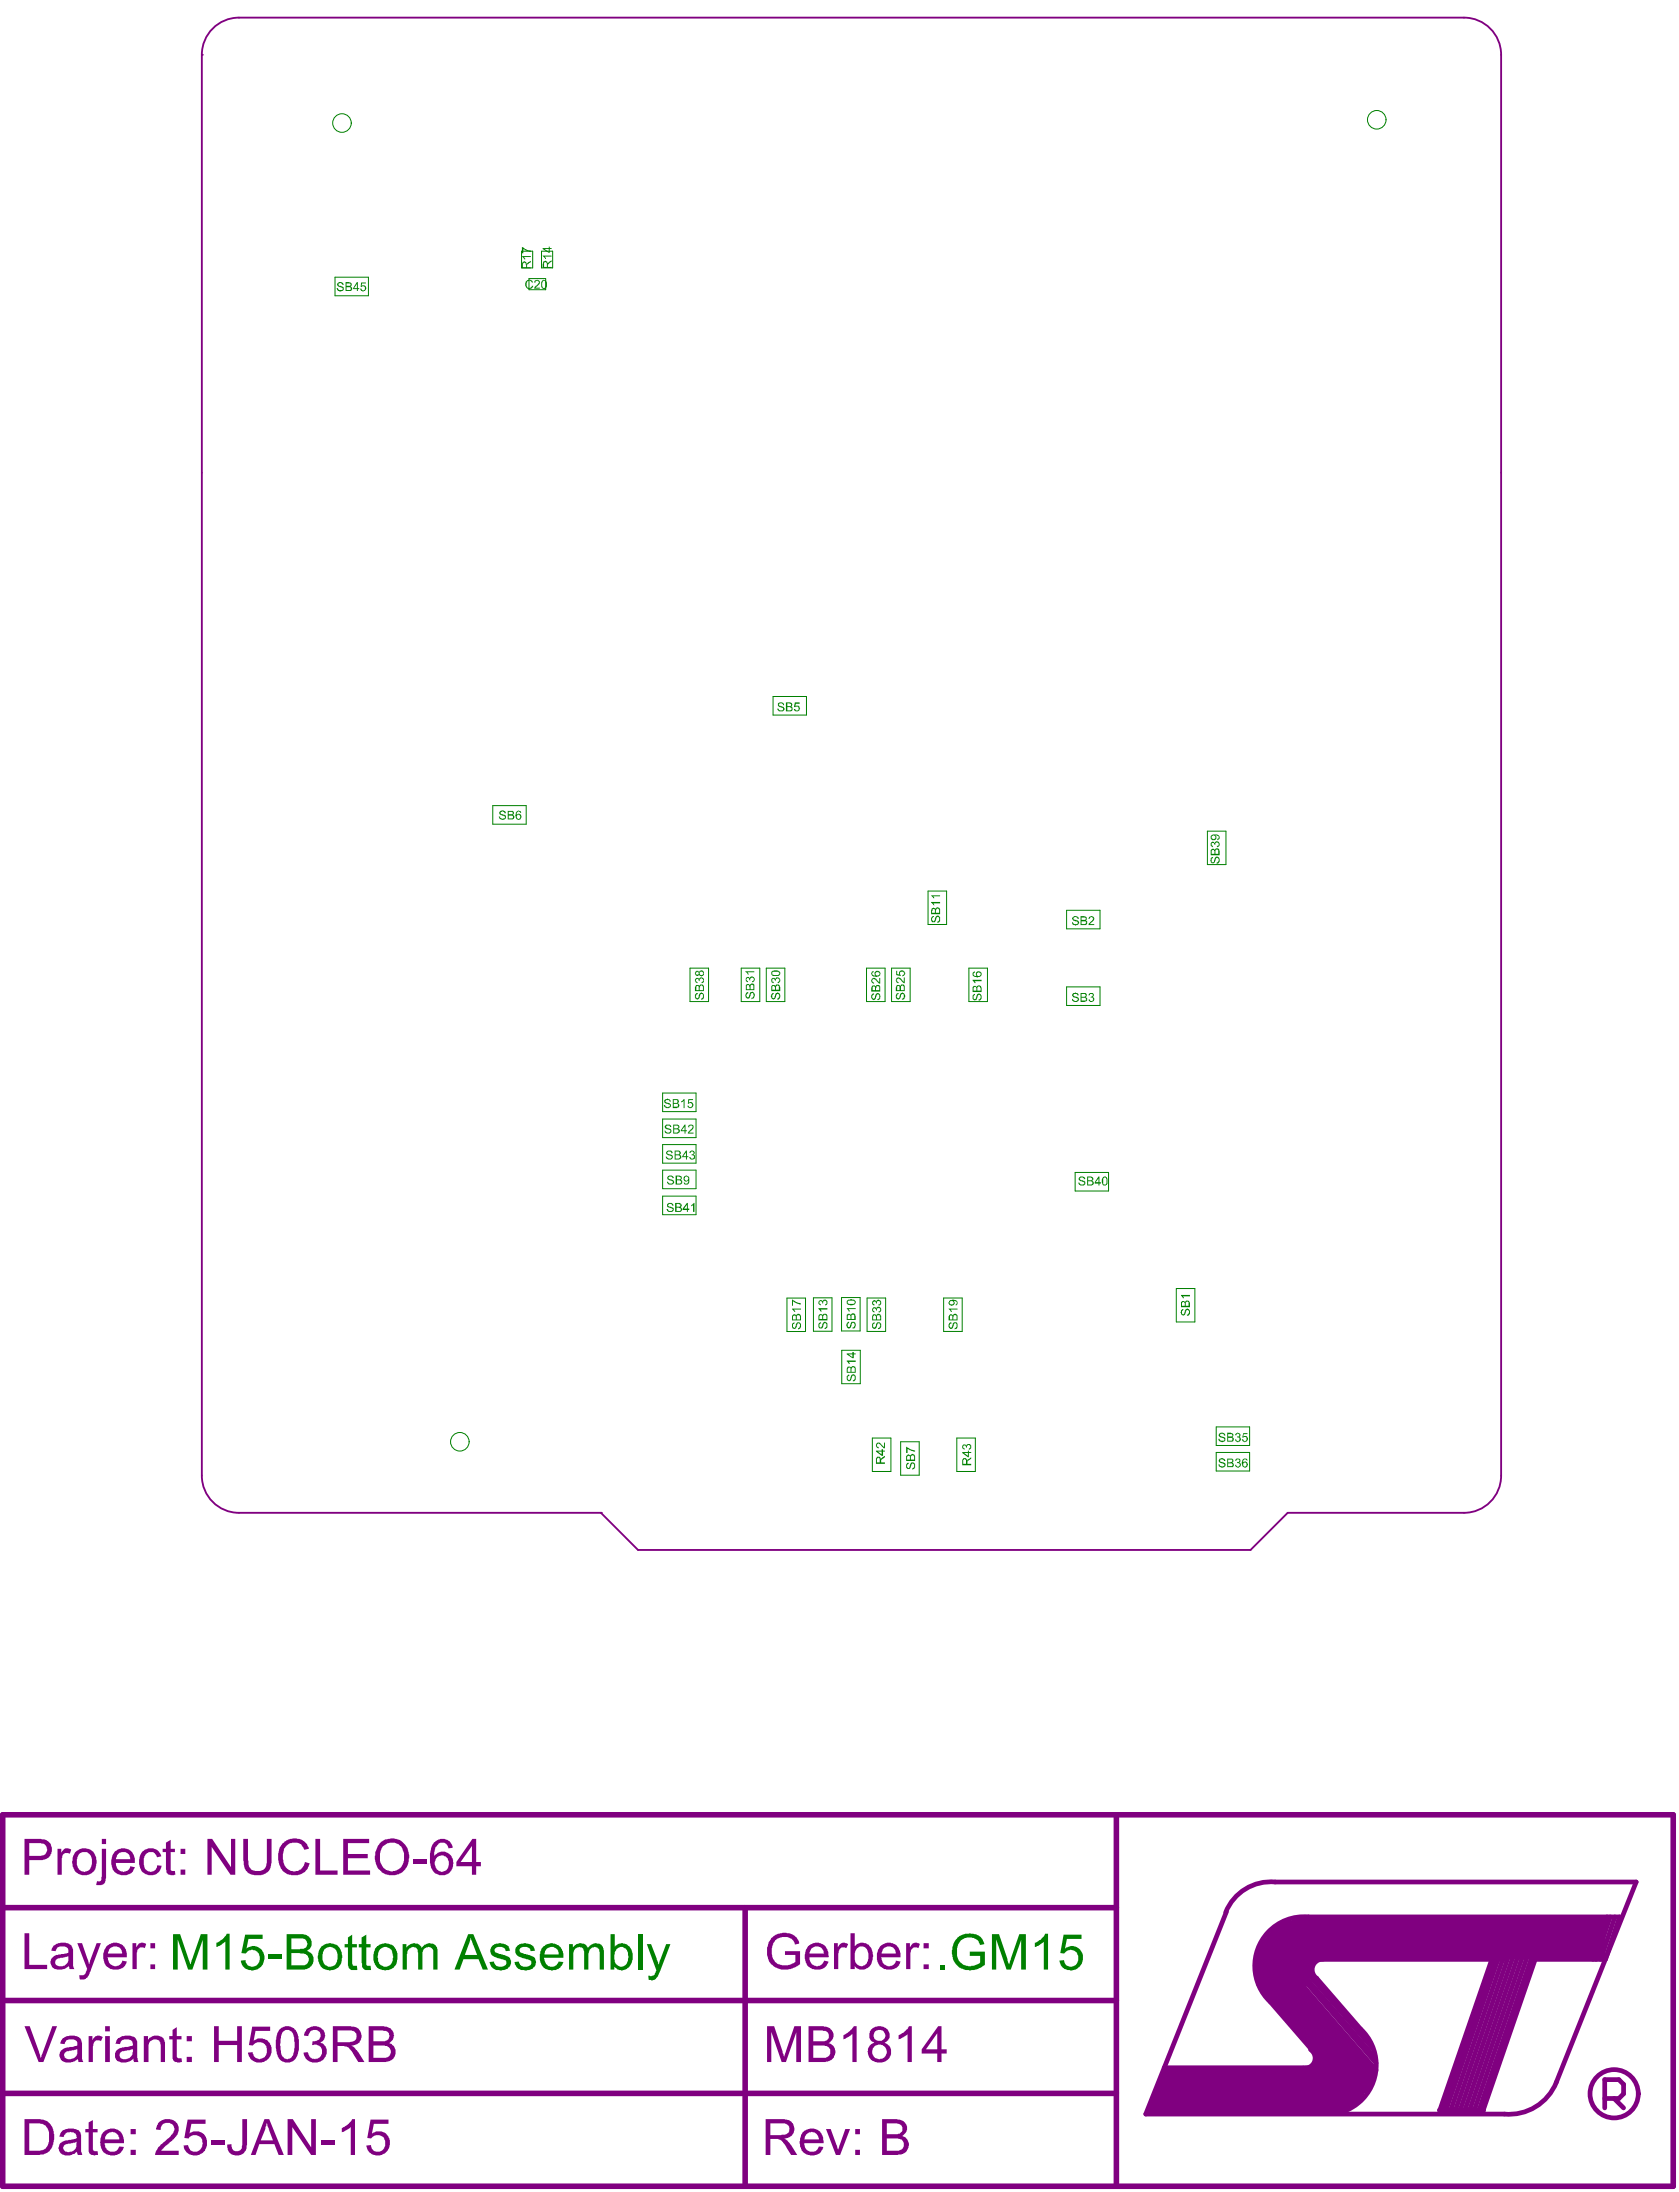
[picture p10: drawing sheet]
<svg xmlns="http://www.w3.org/2000/svg" width="301mm" height="393mm" viewBox="0 0 301 393" stroke-linecap="round" stroke-linejoin="round" font-family="sans-serif">
<g fill="#800080">
<path d="M208.7 370.7h26.1l1.5-2.5 7.3 8.5-2.5 2.3h-35.7z"/>
<path d="M228.9 344.9l4.8-1.2h54v7.6h-51.6l-2.3 5.9-4.1 4.1-4.6-6.2v-5.5z"/>
</g>
<path d="M.5 325.4h299.4v66.6h-299.4zM200.1 325.4v66.6M.5 358.7h199.6M.5 342h199.6M133.6 342v50M.5 375.3h199.6M258.1 378.3h7.7" fill="none" stroke="#800080" stroke-width="1"/>
<g fill="none" stroke="#800080" stroke-width=".85">
<path d="M228.5 337.4h64.7l-14.3 35.9M219.8 342.7l-14.4 36.3h64.2M225.6 355.8l18 20.9M226.4 355.8l17.7 20.4M226.4 355l17.7 20.4M226.8 351.3h43.2M226.9 354.6l17.6 20.4M227.3 354.2l17.6 20.3M227.7 358.9l10.2 11.8h-29.2M227.7 353.7l17.7 20.4M228.1 353.3l17.7 20.4M228.3 346.8l17.7 20.4"/>
<path d="M228.6 352.9l17.4 20.2M228.6 352l17.6 20.4M228.6 351.2l17.6 20.4M228.6 348.2l17.6 20.4M229 350.8l17.6 20.4M229 349.5l17.6 20.4M234.5 343.7h55.8l-2.6 7.6M236 354.7l7.8 9.1M267.7 350.4l-9.6 27.9M268.3 350.5l-9.5 27.7M268.8 350.5l-9.6 27.7M269.6 350.5l-9.5 27.7"/>
<path d="M270.4 350.5l-9.5 27.7M271.3 350.5l-9.6 27.7M272.1 350.5l-9.5 27.7M273 350.5l-9.6 27.7M273.8 350.5l-9.5 27.7M274.7 350.5l-9.6 27.7M275.4 351.3h12.3M275.4 350.4l-9.6 27.9M288 343.7l-2.5 7.6M288.6 343.7l-2.6 7.6M289.4 343.7l-2.5 7.6"/>
</g>
<g fill="#800080">
<path d="M10.3 331.5h.7v.6h.1a1.08 1.08 0 0 1 1.7-.5l-.3 .8a.8 .8 0 0 0-.9-.1 .8 .8 0 0 0-.4 .8l-.1 3h-.8z"/>
<path d="M25.6 331.9a1.99 1.99 0 0 1 3.3 .8l-.8 .3a1.16 1.16 0 0 0-1.1-.9 1.16 1.16 0 0 0-1.1 1 2.09 2.09 0 0 0 .5 2.3 1.18 1.18 0 0 0 1.8-1l.8 .1a2.04 2.04 0 0 1-2.4 1.7 2.48 2.48 0 0 1-1.6-3.2l.3-.7z"/>
<path d="M29.7 330.4l.9-.5v1.6h.7v.6h-.7v2.8a.49 .49 0 0 0 .7 .5l.1 .7h-.1a1.29 1.29 0 0 1-1.5-.4l-.1-3.6h-.5v-.6h.5z"/>
<path d="M37.2 329.7h.8l3.4 5.1v-5.1h.8v6.4h-.9l-3.4-5v5h-.7z"/>
<path d="M43.6 329.7h.8l.1 3.9a1.52 1.52 0 0 0 2 1.8 1.3 1.3 0 0 0 1.2-1.2l.1-4.5h.9v3.8a2.57 2.57 0 0 1-1 2.3 3.3 3.3 0 0 1-3.3-.1 2.22 2.22 0 0 1-.7-2z"/>
<path d="M51 330.1l.6-.2a3.1 3.1 0 0 1 3.2 .5l.5 1.1-.8 .1a1.63 1.63 0 0 0-2.3-1.2 1.79 1.79 0 0 0-1.4 1.8 2.76 2.76 0 0 0 1 3.1 1.97 1.97 0 0 0 2.9-1.5l.8 .4a2.85 2.85 0 0 1-2.9 2 2.48 2.48 0 0 1-2.6-2.1 3.8 3.8 0 0 1 .7-3.7z"/>
<path d="M56.5 329.7h.9v5.7h3.1v.7h-4z"/>
<path d="M61.5 329.7h4.7v.7h-3.8v2h3.5v.8h-3.5v2.2h3.9v.7h-4.8z"/>
<path d="M74 333.4h2.4v.8h-2.4z"/>
<path d="M148 381.7h.9l1.3 3.7 1.3-3.7h.8l-1.7 4.7h-.8z"/>
<path d="M137.5 363.3h1.2l1.8 5.5 1.9-5.5h1.2v6.4h-.9v-5.3l-1.8 5.3h-.8l-1.9-5.4v5.4h-.7z"/>
<path d="M151.2 364.8l1.1-.7 .7-.8h.5v6.4h-.7v-5l-1.6 .9z"/>
<path d="M161.1 364.9a3.6 3.6 0 0 0 1.8-1.6h.5v6.4h-.7v-5l-.8 .6-.8 .3z"/>
<path d="M15.9 380.5l.7-.4v1.6h.9v.6h-.9v2.8a.57 .57 0 0 0 .3 .6 .57 .57 0 0 0 .6 0l.1 .7h-.2a1.08 1.08 0 0 1-1.4-.6l-.1-3.5h-.6v-.6h.6z"/>
<path d="M28.7 380.3a2.24 2.24 0 0 1 3.2 .6 2.38 2.38 0 0 1-1 2.8l-2 1.9h3.1v.8h-4.2a3.5 3.5 0 0 1 1.5-2.3l.5-.4a4.2 4.2 0 0 0 1.5-1.8 1.25 1.25 0 0 0-1-1.3 1.25 1.25 0 0 0-1.4 .7l-.2 .6-.7-.1a1.99 1.99 0 0 1 .7-1.5z"/>
<path d="M33.6 380h3.2v.8h-2.5l-.3 1.7 .1-.1a2.05 2.05 0 0 1 2.8 .7 2.74 2.74 0 0 1-.3 2.7 2.15 2.15 0 0 1-3.6-.5l-.1-.6 .8-.1a1.27 1.27 0 0 0 1.3 1.2 1.27 1.27 0 0 0 1.2-1.3 1.37 1.37 0 0 0-.7-1.6 1.37 1.37 0 0 0-1.7 .5l-.8-.1z"/>
<path d="M37.8 383.7h2.4v.7h-2.4z"/>
<path d="M43.4 379.9h.9v4.4a2.17 2.17 0 0 1-1 2 1.91 1.91 0 0 1-2.3-.5l-.3-.8v-.5h.8a.95 .95 0 0 0 .7 1.2 .95 .95 0 0 0 1.1-.8z"/>
<path d="M51.5 379.9h1l3.3 5.1v-5.1h.8v6.5h-.8l-3.4-5v5h-.9z"/>
<path d="M57.6 383.7h2.5v.7h-2.5z"/>
<path d="M61.3 381.5a3.6 3.6 0 0 0 1.8-1.6h.5v6.5h-.7v-5l-1.3 .8-.3 .1z"/>
<path d="M66.4 380h3.2v.8h-2.6l-.2 1.7a2.03 2.03 0 0 1 2.5 .1 2.03 2.03 0 0 1 .4 2.5 2.1 2.1 0 0 1-2.2 1.4 2.1 2.1 0 0 1-1.8-1.8l.8-.1a1.22 1.22 0 0 0 .9 1.1 1.22 1.22 0 0 0 1.4-.5 1.48 1.48 0 0 0-.9-2.4l-.8 .1-.6 .5-.7-.1z"/>
<path d="M5.2 330.4v2.3h1.8a1.14 1.14 0 0 0 1.4-.8 1.14 1.14 0 0 0-.8-1.4zM4.4 329.7h2.6a2.4 2.4 0 0 1 2 .8 2.09 2.09 0 0 1-.6 2.7l-.8 .3h-2.4v2.6h-.8z"/>
<path d="M14.4 332.2a2.31 2.31 0 0 0-.5 2.6 1.28 1.28 0 0 0 1.4 .7 1.28 1.28 0 0 0 1.1-1.2 1.75 1.75 0 0 0-.9-2.2h-.7zM13.8 331.8a2.23 2.23 0 0 1 2.4-.2 2.23 2.23 0 0 1 1.1 2.1v.2a2.17 2.17 0 0 1-1.4 2.2 2.17 2.17 0 0 1-2.5-.8 2.81 2.81 0 0 1 .1-3.2z"/>
<path d="M18.3 329.7h.7v.9h-.7zM18.3 331.5h.7v5a1.58 1.58 0 0 1-.6 1.4l-1.1 .1-.1-.1 .2-.7a.51 .51 0 0 0 .7 0 .51 .51 0 0 0 .1-.7z"/>
<path d="M21.3 332.2l-.3 .4-.2 .7h2.6l-.1-.1a1.23 1.23 0 0 0-1.7-1.1zM20.6 331.9a2.15 2.15 0 0 1 2.4-.3 2.15 2.15 0 0 1 1.2 2.1v.3h-3.5l.1 .1a1.29 1.29 0 0 0 1 1.4 1.29 1.29 0 0 0 1.5-.9l.9 .2a2.08 2.08 0 0 1-2.9 1.2 2.1 2.1 0 0 1-1.4-2.3 2.7 2.7 0 0 1 .7-1.8z"/>
<path d="M32.4 331.5h.8v.9h-.8zM32.4 335.2h.8v.9h-.8z"/>
<path d="M68.7 331a3.5 3.5 0 0 0 0 3.8 2.23 2.23 0 0 0 2.6 .4 2.23 2.23 0 0 0 1.1-2.5 2.15 2.15 0 0 0-2.4-2.3h-.5zM68.4 330.2a3.1 3.1 0 0 1 4.7 1.4 3.5 3.5 0 0 1-1.6 4.4h-.2a3.1 3.1 0 0 1-4.1-2.7 4.6 4.6 0 0 1 .8-2.8z"/>
<path d="M77.8 330.3a1.89 1.89 0 0 1 2-.6 1.89 1.89 0 0 1 1.3 1.6l-.7 .1a1.09 1.09 0 0 0-1-1.1 1.09 1.09 0 0 0-1.2 .7l-.1 .1-.2 .5-.1 1.2a1.81 1.81 0 0 1 1.8-.8 1.81 1.81 0 0 1 1.5 1.3 2.14 2.14 0 0 1-2.3 2.9 2.55 2.55 0 0 1-1.7-2.2 5.4 5.4 0 0 1 .7-3.7zM78.4 332.9a1.6 1.6 0 0 0 .4 2.6 .72 .72 0 0 0 .9-.1 1.55 1.55 0 0 0 .7-1.4 1.55 1.55 0 0 0-1-1.4h-.4z"/>
<path d="M84.6 331l-2 2.8h2zM84.7 329.7h.6v4.1h.9v.8h-.9v1.5h-.7v-1.5h-2.8v-.8z"/>
<path d="M138.1 380.7v2.1l2-.1a1.02 1.02 0 0 0 1-.2h.1a1.05 1.05 0 0 0 .2-1.3 1.05 1.05 0 0 0-1.1-.5zM137.2 379.9h3.1a1.85 1.85 0 0 1 2.1 1.8 1.72 1.72 0 0 1-1.7 1.7h-.2a2.36 2.36 0 0 1 1.3 1.2l1.1 1.8h-1.1l-.9-1.4a2.3 2.3 0 0 0-1.6-1.5h-1.2v2.9h-.9z"/>
<path d="M144.5 382.6l-.3 1h2.6a1.31 1.31 0 0 0-.8-1.3 1.31 1.31 0 0 0-1.5 .3zM143.9 382.2a2.2 2.2 0 0 1 3.4 .4l.2 .6 .1 1h-3.4v.2a1.34 1.34 0 0 0 1.1 1.4 1.34 1.34 0 0 0 1.5-1l.7 .1a1.98 1.98 0 0 1-2.8 1.4 2.25 2.25 0 0 1-1.3-2.7l.2-.8z"/>
<path d="M153.3 381.7h.8v.9h-.8zM153.3 385.4h.8v1h-.8z"/>
<path d="M158.9 380.7v1.9h1.6a1.01 1.01 0 0 0 1-.3 1.01 1.01 0 0 0 .1-1.2l-.3-.2-.5-.2zM158.9 383.4v2.2h2a1.1 1.1 0 0 0 1.1-1.1 1.1 1.1 0 0 0-1.2-1.1zM158.1 379.9h2.4a1.84 1.84 0 0 1 2.1 1.7l-.3 .8-.7 .6a1.65 1.65 0 0 1 1.3 1.4 1.65 1.65 0 0 1-.8 1.6l-.5 .3-.7 .1h-2.8z"/>
<path d="M145.8 364v2h1.5a.99 .99 0 0 0 1.1-.5 .99 .99 0 0 0-.1-1.1l-.3-.3-.6-.1zM145.8 366.7v2.2h1.7a1.11 1.11 0 0 0 1.3-.8 1.11 1.11 0 0 0-.7-1.3zM144.9 363.3h2.5a1.88 1.88 0 0 1 2 1.5v.4l-.3 .6-.6 .5a1.67 1.67 0 0 1 1.2 1.8 1.67 1.67 0 0 1-1.7 1.5l-3.1 .1z"/>
<path d="M156.6 365a1.01 1.01 0 0 0 2 0 1.01 1.01 0 0 0-2 0zM156.4 367.9a1.31 1.31 0 0 0 2.6 0 1.31 1.31 0 0 0-2.6 0zM156.4 363.6h.1a1.96 1.96 0 0 1 2.7 .4 1.44 1.44 0 0 1-.7 2.2 1.8 1.8 0 0 1 .6 3.1 2.16 2.16 0 0 1-2.3 .4 2.16 2.16 0 0 1-1.3-2 1.86 1.86 0 0 1 1.2-1.5 1.45 1.45 0 0 1-.4-2.4z"/>
<path d="M168 364.5l-2 2.9h2zM168.1 363.3h.6v4.1h1v.8h-1v1.5h-.7v-1.5h-2.8v-.8z"/>
<path d="M5.2 380.7v4.9h1.6a1.76 1.76 0 0 0 1.9-1.4v-.1a4.4 4.4 0 0 0-.3-2.6 1.7 1.7 0 0 0-1.6-.8zM4.4 379.9h2.4a2.62 2.62 0 0 1 2.8 2.7 4.6 4.6 0 0 1-.6 2.8 2.51 2.51 0 0 1-2.1 1h-2.5z"/>
<path d="M11.7 384.5a.76 .76 0 0 0-.2 1 .76 .76 0 0 0 1 .3 .85 .85 0 0 0 .9-.5 1.75 1.75 0 0 0 .3-1.3l-.3 .2zM11.2 382l.3-.1a2.91 2.91 0 0 1 2.7 .1l.3 .7v1.9a2.84 2.84 0 0 0 .3 1.8h-.9l-.1-.6a2.29 2.29 0 0 1-3 .2 1.43 1.43 0 0 1-.1-1.6 1.43 1.43 0 0 1 1.5-.7l1.2-.2a.42 .42 0 0 0 .3-.3 .42 .42 0 0 0 0-.4l-.2-.2a1.31 1.31 0 0 0-1.8 0l-.3 .5h-.8l.2-.6z"/>
<path d="M19.3 382.5l-.3 .3-.2 .8h2.6a1.27 1.27 0 0 0-.7-1.2 1.27 1.27 0 0 0-1.4 .1zM18.8 382a2.29 2.29 0 0 1 2.9 .3 3.7 3.7 0 0 1 .5 1.9h-3.4a1.37 1.37 0 0 0 .7 1.5 1.37 1.37 0 0 0 1.6-.4l.3-.5 .8 .2a2.22 2.22 0 0 1-3.3 1.1l-.1-.1a2.76 2.76 0 0 1 0-4z"/>
<path d="M23.4 381.7h.9v.9h-.9zM23.4 385.4h.9v1h-.9z"/>
<path d="M47.8 380.6l-.3 1.3-.8 1.8h2.2zM47.4 379.9h.8l2.7 6.5h-1l-.7-2h-2.7l-.7 2h-.8z"/>
</g>
<path d="M287.6 376.2h2.5l.9-.8v-1.7l-.9-.9h-2.5v5.1M289.3 376.2l1.7 1.7" fill="none" stroke="#800080" stroke-width=".85"/>
<g fill="#800080">
<path d="M4.4 346.6h.8v5.7h3.2v.7h-4z"/>
<path d="M13.9 348.4h.8l1.3 3.8 1.3-3.8h.8l-1.9 5a2.28 2.28 0 0 1-1.1 1.5h-.7l-.2-.8a.91 .91 0 0 0 1.2-.5l.2-.6z"/>
<path d="M23.7 348.4h.7v.7a1.11 1.11 0 0 1 1.8-.6l-.3 .8a.9 .9 0 0 0-.9-.1 .9 .9 0 0 0-.5 .9v2.9h-.8z"/>
<path d="M138.2 347.4a3.5 3.5 0 0 1 4.3-.3l.3 .3 .4 .8v.3l-.7 .1a1.61 1.61 0 0 0-1.8-1.3 2.05 2.05 0 0 0-2.3 1.8 2.51 2.51 0 0 0 1 3h.1a3.1 3.1 0 0 0 3-.3v-1.3h-1.8v-.7h2.7v2.4l-.3 .2a4 4 0 0 1-4.5 0 3.5 3.5 0 0 1-1.1-3.3l.2-.8z"/>
<path d="M149.5 348.4h.7v.7a1.17 1.17 0 0 1 1.8-.6l-.3 .8a.81 .81 0 0 0-1-.1 .81 .81 0 0 0-.4 .9l-.1 2.9h-.7z"/>
<path d="M162.4 348.4h.7v.7a1.11 1.11 0 0 1 1.8-.6l-.3 .8a.9 .9 0 0 0-1-.1 .9 .9 0 0 0-.4 .9v2.9h-.8z"/>
<path d="M4.4 363.3h.9l2.1 5.7 2-5.7h.8l-2.4 6.4h-.9z"/>
<path d="M15.9 365h.7v.7a1.25 1.25 0 0 1 1.8-.5l-.3 .8a.83 .83 0 0 0-1-.1 .83 .83 0 0 0-.4 .8l-.1 3h-.7z"/>
<path d="M25.8 365h.7v.7a1.78 1.78 0 0 1 2.8-.1l.3 .5v3.6h-.8v-2.9a1.07 1.07 0 0 0-.9-1.2 1.07 1.07 0 0 0-1.2 .9l-.1 3.2h-.8z"/>
<path d="M30.9 363.9l.8-.5v1.6h.8v.6h-.8v3a.55 .55 0 0 0 .8 .4l.1 .7a1.31 1.31 0 0 1-1.6-.4l-.1-3.7h-.6v-.6h.6z"/>
<path d="M38.4 363.3h.8v2.6h3.3v-2.6h.8v6.4h-.8v-3.1h-3.3v3.1h-.8z"/>
<path d="M45.2 363.4h3.2v.7h-2.6l-.3 1.8a2.03 2.03 0 0 1 2.3-.1 2.03 2.03 0 0 1 .9 2.1 2.16 2.16 0 0 1-1.9 1.9 2.16 2.16 0 0 1-2.3-1.4l-.1-.4 .9-.1a1.29 1.29 0 0 0 1.5 1.2 1.29 1.29 0 0 0 1-1.6 1.34 1.34 0 0 0-.8-1.3 1.34 1.34 0 0 0-1.5 .4l-.2 .1-.7-.1z"/>
<path d="M55.2 363.6h.1a1.87 1.87 0 0 1 3 1.4l-.3 .7-.6 .5a1.73 1.73 0 0 1 .5 3.1 2.05 2.05 0 0 1-2.1 .4 2.05 2.05 0 0 1-1.4-1.7l.8-.1a1.29 1.29 0 0 0 1.4 1.2 1.29 1.29 0 0 0 1.2-1.4 1.29 1.29 0 0 0-1.5-1.1h-.4l.1-.6a1.19 1.19 0 0 0 1.5-1.1 1.11 1.11 0 0 0-1.1-1 1.11 1.11 0 0 0-1.1 1v.1h-.8l.2-.7z"/>
<path d="M10.2 351.2a.76 .76 0 0 0-.2 1 .76 .76 0 0 0 .9 .3 1.3 1.3 0 0 0 1.3-1.8zM9.6 348.8a2.61 2.61 0 0 1 3.2 .1l.3 .6v1.8a2.44 2.44 0 0 0 .3 1.7h-.9l-.2-.6a2.25 2.25 0 0 1-2.9 .3 1.42 1.42 0 0 1-.2-1.5 1.42 1.42 0 0 1 1.4-.8l1.3-.2a.6 .6 0 0 0 .2-1 1.59 1.59 0 0 0-1.9 .1l-.2 .5-.8-.1 .1-.4z"/>
<path d="M19.8 349.2l-.3 .4-.2 .6h2.7a1.35 1.35 0 0 0-.8-1.2 1.35 1.35 0 0 0-1.4 .2zM19.1 348.9a2.25 2.25 0 0 1 3.2 .2l.4 1.1v.7h-3.4v.2a1.29 1.29 0 0 0 1.1 1.4 1.29 1.29 0 0 0 1.5-1l.8 .2a2.02 2.02 0 0 1-2.7 1.3 2.13 2.13 0 0 1-1.5-2.4l.2-1z"/>
<path d="M27 348.4h.8v.9h-.8zM27 352.2h.8v.8h-.8z"/>
<path d="M145.4 349.3l-.3 .9h2.6a1.39 1.39 0 0 0-2.3-.9zM144.8 348.9a2.25 2.25 0 0 1 3.2 .2l.5 .9v.9h-3.4a1.34 1.34 0 0 0 1 1.6 1.34 1.34 0 0 0 1.6-1l.8 .2a1.96 1.96 0 0 1-2.4 1.4 2.03 2.03 0 0 1-1.9-2.1 3.2 3.2 0 0 1 .6-2.1z"/>
<path d="M153.9 349.1a2.27 2.27 0 0 0-.7 2.2 1.19 1.19 0 0 0 1.5 1.1 1.68 1.68 0 0 0 .9-1.7 1.37 1.37 0 0 0-1.3-1.7zM152.4 346.6h.8v2.3a1.87 1.87 0 0 1 2.1-.4 1.87 1.87 0 0 1 1.1 1.8 2.28 2.28 0 0 1-1.3 2.7 1.42 1.42 0 0 1-1.9-.6v.6h-.8z"/>
<path d="M158.4 349.2l-.2 .4-.2 .6h2.6a1.29 1.29 0 0 0-1.7-1.1zM157.8 348.9a2.24 2.24 0 0 1 3.1 .1l.4 .8 .1 1.1h-3.5l.1 .2a1.29 1.29 0 0 0 1.1 1.4 1.29 1.29 0 0 0 1.4-1l.9 .2a2.02 2.02 0 0 1-2.7 1.3h-.2a2.32 2.32 0 0 1-1.3-2.8z"/>
<path d="M165.5 348.4h1v.9h-1zM165.5 352.2h1v.8h-1z"/>
<path d="M11.8 367.8a.79 .79 0 0 0-.2 1 .79 .79 0 0 0 1 .4 1.42 1.42 0 0 0 1.3-1.9l-.6 .3zM11.3 365.4a2.58 2.58 0 0 1 3.2 .2l.2 .6v1.8a2.44 2.44 0 0 0 .3 1.7h-.9l-.2-.6a2.25 2.25 0 0 1-2.8 .3 1.33 1.33 0 0 1-.3-1.4 1.33 1.33 0 0 1 1.1-.8l1.5-.4a.43 .43 0 0 0 .5-.2 .43 .43 0 0 0-.1-.5 1.44 1.44 0 0 0-2.1 0l-.1 .4-.8-.1 .1-.4z"/>
<path d="M18.8 363.3h.9v.9h-.9zM18.8 365h.9v4.7h-.9z"/>
<path d="M21.6 367.9a.81 .81 0 0 0 .1 1.1 .81 .81 0 0 0 1 .1l.5-.1 .5-.7 .1-1-.6 .3-1.3 .1zM21.2 365.4a2.86 2.86 0 0 1 3.1 .1l.3 .5v2.9l.2 .8h-.8l-.1-.6a2.37 2.37 0 0 1-3.1 .2 1.45 1.45 0 0 1 0-1.6 1.45 1.45 0 0 1 1.4-.6l1.4-.3a.42 .42 0 0 0 .1-.7 1.44 1.44 0 0 0-2.1 0l-.1 .4-.8-.1 .2-.6z"/>
<path d="M33.5 365h.9v1h-.9zM33.5 368.8h.9v.9h-.9z"/>
<path d="M50.9 364.1a2.57 2.57 0 0 0-.6 2.1v.6a2.3 2.3 0 0 0 .8 2.3 1.16 1.16 0 0 0 1.5-1.2 5.5 5.5 0 0 0-.2-3.5 1.12 1.12 0 0 0-1.5-.3zM50.4 363.5a2.07 2.07 0 0 1 3.1 2.1l.1 .8a4 4 0 0 1-1 3 1.9 1.9 0 0 1-1.9 .2 1.9 1.9 0 0 1-1.1-1.7 4.8 4.8 0 0 1 .6-4.1z"/>
<path d="M60.5 364v2.1h1.9a1.28 1.28 0 0 0 1.5-.8 .98 .98 0 0 0-1.1-1.3zM59.7 363.3h3.1a1.88 1.88 0 0 1 1.8 1.1 1.63 1.63 0 0 1-1.1 2.2l-.5 .2 .5 .3 .5 .5 1.3 2.1h-1.1l-.8-1.4a2.25 2.25 0 0 0-1.8-1.5h-1.1v2.9h-.8z"/>
<path d="M66.9 364v2h1.5a1.07 1.07 0 0 0 1.1-.3 1.07 1.07 0 0 0 .2-1.2l-.5-.4zM66.9 366.7v2.2h1.8a1.11 1.11 0 0 0 1.3-1 1.11 1.11 0 0 0-1.2-1.2zM66.1 363.3h2.5a1.77 1.77 0 0 1 2 2l-.2 .4-.7 .6a1.68 1.68 0 0 1 1.2 1.8 1.68 1.68 0 0 1-1.6 1.5l-3.2 .1z"/>
</g>
<g fill="none" stroke="#800080" stroke-width=".85">
<path d="M228.5 337.4a8.7 8.7 0 0 0-8.8 5.5M234.5 343.7a8.8 8.8 0 0 0-8.9 5.2 8.8 8.8 0 0 0 2.1 10M237.2 351.2a1.89 1.89 0 0 0-1.9 1.3 1.89 1.89 0 0 0 .7 2.2M234.9 367.5a1.82 1.82 0 0 1 .7 2.2 1.82 1.82 0 0 1-2.1 1.1M243.8 363.8a8.8 8.8 0 0 1-3.5 14.9M278.9 373.3a9.1 9.1 0 0 1-9.3 5.7"/>
<circle cx="289.3" cy="375.4" r="4.3"/>
</g>
<circle cx="231.1" cy="374.1" r=".85" fill="#800080"/>
<path d="M107.7 271.2l6.7 6.7h109.7l6.7-6.7" fill="none" stroke="#800080" stroke-width=".33"/>
<circle cx="107.7" cy="271.2" r=".17" fill="#800080"/>
<path d="M36.2 9.8v254.8M42.8 3.2h219.6M269 9.8v254.8M42.8 271.2h64.9M230.8 271.2h31.6" fill="none" stroke="#800080" stroke-width=".33"/>
<circle cx="36.2" cy="9.8" r=".17" fill="#800080"/>
<path d="M42.8 3.2a6.7 6.7 0 0 0-6.6 6.6M262.4 3.2a6.7 6.7 0 0 1 6.6 6.6M36.2 264.6a6.7 6.7 0 0 0 6.6 6.6M269 264.6a6.7 6.7 0 0 1-6.6 6.6" fill="none" stroke="#800080" stroke-width=".33"/>
<g fill="none" stroke="#008000" stroke-width=".18">
<path d="M60 49.7h6v3.3h-6zM93.5 45h2v3h-2zM94.8 49.9h3v2h-3zM97.1 45h1.9v3h-1.9zM138.6 124.9h5.9v3.3h-5.9zM88.3 144.4h6v3.4h-6zM166.3 159.8h3.4v5.9h-3.4zM216.4 149h3.3v6h-3.3zM123.7 173.6h3.3v6h-3.3zM132.8 173.6h3.4v6h-3.4zM137.3 173.6h3.4v6h-3.4zM155.3 173.6h3.3v6h-3.3z"/>
<path d="M159.8 173.6h3.3v6h-3.3zM173.6 173.6h3.4v6h-3.4zM191.2 163.2h6v3.3h-6zM191.2 176.9h6v3.4h-6zM118.8 196h5.9v3.3h-5.9zM118.8 200.6h5.9v3.4h-5.9zM118.8 205.2h5.9v3.3h-5.9zM118.8 209.8h5.9v3.3h-5.9zM118.8 214.4h5.9v3.4h-5.9zM192.7 210.2h6v3.3h-6zM141 232.7h3.4v6h-3.4zM145.8 232.7h3.3v6h-3.3z"/>
<path d="M150.8 232.6h3.4v6h-3.4zM155.4 232.7h3.3v6h-3.3zM169.1 232.7h3.4v6h-3.4zM210.8 231h3.4v6h-3.4zM150.9 242.1h3.3v6h-3.3zM156.3 257.8h3.4v6h-3.4zM161.4 258.5h3.3v6h-3.3zM171.5 257.8h3.3v6h-3.3zM218 255.8h6v3.4h-6zM218 260.4h6v3.3h-6z"/>
</g>
<g fill="#008000">
<path d="M60.6 50.7a.65 .65 0 0 1 1 .4h-.3v-.2a.38 .38 0 0 0-.4-.2 .38 .38 0 0 0-.3 .3h.1a.26 .26 0 0 0 .1 .3 .26 .26 0 0 0 .3-.1v.1a.47 .47 0 0 1 .5 .5 .47 .47 0 0 1-.5 .5l-.6-.2-.2-.4h.3a.53 .53 0 0 0 .8 .1l-.1-.2a.95 .95 0 0 1-.9-.6z"/>
<path d="M64.7 50.7h.9v.1h-.7l-.1 .4a.53 .53 0 0 1 .8 .3 .53 .53 0 0 1-.4 .7 .53 .53 0 0 1-.6-.5l.2 .1a.35 .35 0 0 0 .6 .2 .35 .35 0 0 0-.1-.6 .3 .3 0 0 0-.5 .1l-.2-.1z"/>
<path d="M119.6 206.3h.7l.3 .3-.3 .2a.4 .4 0 0 0-.3-.3 .4 .4 0 0 0-.4 .2v.2l.4 .1a.5 .5 0 0 1 .6 .5 .5 .5 0 0 1-.8 .4l-.2-.1-.3-.3 .3-.1a.43 .43 0 0 0 .4 .3 .43 .43 0 0 0 .4-.4l-.2-.1a.75 .75 0 0 1-.8-.6z"/>
<path d="M123.7 206.4a.45 .45 0 0 1 .6-.1 .45 .45 0 0 1 .1 .7h-.1a.49 .49 0 0 1 .2 .7 .49 .49 0 0 1-.8 0l-.2-.1v-.1h.2a.33 .33 0 0 0 .5 .2 .33 .33 0 0 0-.1-.6h-.1v-.1a.25 .25 0 0 0 .3-.2 .25 .25 0 0 0-.2-.3 .25 .25 0 0 0-.3 .2h-.3z"/>
<path d="M119.4 201.6h.3a.43 .43 0 0 1 .6 .4l-.2 .1a.34 .34 0 0 0-.4-.3 .34 .34 0 0 0-.3 .3l.3 .2a.5 .5 0 0 1 .6 .6 .5 .5 0 0 1-.7 .3l-.5-.2v-.3h.2a.43 .43 0 0 0 .5 .4 .43 .43 0 0 0 .4-.5h-.3a.72 .72 0 0 1-.8-.7z"/>
<path d="M123.5 201.7a.52 .52 0 0 1 .7 .1 .52 .52 0 0 1-.2 .8l-.5 .5h.8v.1h-1l.2-.5a.77 .77 0 0 0 .5-.9 .28 .28 0 0 0-.4 0 .28 .28 0 0 0-.1 .3h-.2z"/>
<path d="M172.6 259h.4l.1 .1a.5 .5 0 0 1 .9 0 .5 .5 0 0 1-.4 .8v-.2a.32 .32 0 0 0 .3-.4 .32 .32 0 0 0-.4-.2 .32 .32 0 0 0-.2 .5l-.2-.1a.29 .29 0 0 0-.1-.4 .29 .29 0 0 0-.4 .2 .29 .29 0 0 0 .1 .4h.2v.2a.5 .5 0 0 1-.5-.4 .5 .5 0 0 1 .2-.5z"/>
<path d="M157.2 258.6h.1a.95 .95 0 0 1 .9 .6l.2 .2v-.8h.2v1.1h-.3l-.5-.7a.34 .34 0 0 0-.6 0 .34 .34 0 0 0 .3 .5v.2a.54 .54 0 0 1-.5-.5 .54 .54 0 0 1 .2-.6z"/>
<path d="M217.2 153.7h.2v.1a.39 .39 0 0 0-.2 .6v.1a.21 .21 0 0 0 .3 .1 .21 .21 0 0 0 .1-.3l.1-.1a.48 .48 0 0 1 .4-.6 .48 .48 0 0 1 .5 .6v.3l-.2 .3-.3 .1-.1-.2a.48 .48 0 0 0 .4-.4 .48 .48 0 0 0-.3-.5l-.3 .4a.51 .51 0 0 1-.2 .5 .51 .51 0 0 1-.5 0l-.2-.5z"/>
<path d="M217.2 151l.2-.1 .3 .2a.52 .52 0 0 1 .8 0 .52 .52 0 0 1-.3 .8l-.1-.2a.36 .36 0 0 0 .3-.4 .36 .36 0 0 0-.5-.3l-.2 .4 .1 .1h-.1a.28 .28 0 0 0-.4-.4 .28 .28 0 0 0-.1 .5h.2v.3a.5 .5 0 0 1-.5-.4 .5 .5 0 0 1 .3-.5z"/>
<path d="M124.8 178h.3v.2a.39 .39 0 0 0-.4 .3 .39 .39 0 0 0 .3 .5l.1-.1a.89 .89 0 0 1 .7-1 .81 .81 0 0 1 .2 1.2l-.4 .1v-.2l.3-.1a.34 .34 0 0 0 .1-.5 .34 .34 0 0 0-.5 0 .76 .76 0 0 1-.6 .8 .73 .73 0 0 1-.1-1.2z"/>
<path d="M124.8 175.3h.3l.1 .2a.55 .55 0 0 1 .6-.2 .55 .55 0 0 1 .4 .4 .43 .43 0 0 1-.5 .6v-.2a.34 .34 0 0 0 .3-.4 .34 .34 0 0 0-.4-.3 .34 .34 0 0 0-.2 .5l-.2-.2a.23 .23 0 0 0-.3-.1 .23 .23 0 0 0 0 .4l.2 .1-.1 .2a.49 .49 0 0 1-.5-.4 .49 .49 0 0 1 .3-.6z"/>
<path d="M218.6 261.5h.1a.65 .65 0 0 1 .9 .4h-.2a.34 .34 0 0 0-.4-.3 .34 .34 0 0 0-.3 .4l.2 .1a.6 .6 0 0 1 .7 .7 .68 .68 0 0 1-.7 .3 .68 .68 0 0 1-.6-.6h.3a.42 .42 0 0 0 .4 .5 .42 .42 0 0 0 .4-.5l-.4-.1a.52 .52 0 0 1-.5-.3 .52 .52 0 0 1 .1-.6z"/>
<path d="M221.6 261.5l.3-.1 .2 .2a.32 .32 0 0 1 .2 .3 .32 .32 0 0 1-.2 .3 .49 .49 0 0 1 0 .8 .49 .49 0 0 1-.7-.4h.2a.31 .31 0 0 0 .3 .4 .31 .31 0 0 0 .3-.5 .31 .31 0 0 0-.5-.1l.1-.3a.26 .26 0 0 0 .4-.3 .26 .26 0 0 0-.5-.1l-.1 .2h-.2z"/>
<path d="M138.5 178h.2l-.1 .3a.32 .32 0 0 0-.2 .4 .32 .32 0 0 0 .4 .2v-.1a.73 .73 0 0 1 .7-.9 .72 .72 0 0 1-.1 1.3l-.1-.2a.42 .42 0 0 0 .4-.4 .42 .42 0 0 0-.4-.4l-.2 .3a.48 .48 0 0 1-.2 .6 .48 .48 0 0 1-.6-.1l-.1-.5z"/>
<path d="M138.4 175.3h.4l.1 .2a.49 .49 0 0 1 .8-.1 .49 .49 0 0 1-.1 .8l-.2 .1-.1-.2a.33 .33 0 0 0 .4-.4 .33 .33 0 0 0-.5-.2l-.2 .2 .1 .2-.2-.1a.3 .3 0 0 0-.4-.3 .3 .3 0 0 0-.1 .5l.3 .1v.2a.52 .52 0 0 1-.5-.4 .52 .52 0 0 1 .2-.6z"/>
<path d="M162.6 262.3l.2-.1 .1 .2a.38 .38 0 0 0-.3 .4 .38 .38 0 0 0 .3 .4l.2-.3a.51 .51 0 0 1 .5-.7 .51 .51 0 0 1 .4 .8l-.2 .4-.3 .1v-.2a.49 .49 0 0 0 .3-.5 .49 .49 0 0 0-.3-.4l-.3 .4a.46 .46 0 0 1-.4 .6 .46 .46 0 0 1-.4-.7z"/>
<path d="M162.4 259.4h.2l.5 .4 .9 .3v.1l-1-.2-.3-.3v.8h-.3z"/>
<path d="M167.1 164.2h.3v.2a.38 .38 0 0 0-.4 .4 .38 .38 0 0 0 .4 .4l.2-.3a.56 .56 0 0 1 .1-.6 .56 .56 0 0 1 .6-.1 .94 .94 0 0 1-.1 1.2h-.2v-.1a.51 .51 0 0 0 .3-.5 .51 .51 0 0 0-.2-.5l-.3 .4a.62 .62 0 0 1-.7 .6 .83 .83 0 0 1 0-1.1z"/>
<path d="M166.9 161.7h1.6v.3h-1.3l.3 .2-.2 .1-.4-.4z"/>
<path d="M166.9 160.5h1.6v.2h-1.3l.3 .2-.3 .1v-.1z"/>
<path d="M152 237h.2v.2a.34 .34 0 0 0-.3 .4 .34 .34 0 0 0 .4 .3l.1-.3a.5 .5 0 0 1 .7-.6 .5 .5 0 0 1 .2 .8 .32 .32 0 0 1-.4 .4l-.1-.2a.42 .42 0 0 0 .4-.4 .42 .42 0 0 0-.4-.4l-.2 .3a.44 .44 0 0 1-.3 .6 .44 .44 0 0 1-.5-.4l-.1-.2z"/>
<path d="M151.8 234.5h1.6v.2h-1.3l.2 .4h-.2z"/>
<path d="M89.7 145.4l.5-.1 .4 .2 .1 .3h-.3a.34 .34 0 0 0-.4-.3 .34 .34 0 0 0-.3 .4l.3 .1a.62 .62 0 0 1 .7 .7 .71 .71 0 0 1-.8 .3 .71 .71 0 0 1-.5-.6h.3a.42 .42 0 0 0 .4 .4 .42 .42 0 0 0 .4-.4l-.3-.2a.56 .56 0 0 1-.5-.1 .56 .56 0 0 1-.1-.6z"/>
<path d="M119.7 210.8a.63 .63 0 0 1 1 .4l-.1 .1a.39 .39 0 0 0-.4-.4 .39 .39 0 0 0-.4 .3l.4 .2a.48 .48 0 0 1 .5 .4 .48 .48 0 0 1-.3 .6 .63 .63 0 0 1-.8-.5h.1l.1 .2 .3 .1a.3 .3 0 0 0 .4 0 .3 .3 0 0 0 0-.4l-.1-.1a.76 .76 0 0 1-.8-.6z"/>
<path d="M156.4 178.1h.3v.2a.38 .38 0 0 0-.4 .4 .38 .38 0 0 0 .4 .3 .89 .89 0 0 1 .7-1l.1 .1a.65 .65 0 0 1 .3 .6 .65 .65 0 0 1-.4 .6h-.2v-.2a.48 .48 0 0 0 .4-.3 .48 .48 0 0 0-.2-.5h-.2l-.2 .4a.44 .44 0 0 1-.4 .6 .44 .44 0 0 1-.4-.5v-.3z"/>
<path d="M156.3 175.4a.74 .74 0 0 1 1 .5l.3 .2v-.8h.2v1.1l-.3-.1-.6-.6a.3 .3 0 0 0-.5 0 .3 .3 0 0 0 .3 .5v.1a.32 .32 0 0 1-.5-.3v-.3z"/>
<path d="M211.9 234.7h.2l-.1 .3a.32 .32 0 0 0-.2 .4 .32 .32 0 0 0 .5 .1v-.1a.72 .72 0 0 1 .6-.8 .72 .72 0 0 1-.1 1.3l-.1-.2a.42 .42 0 0 0 .4-.4 .42 .42 0 0 0-.4-.4l-.2 .4a.47 .47 0 0 1-.3 .5 .47 .47 0 0 1-.5-.2l-.1-.4z"/>
<path d="M211.7 232.2h1.6v.2h-1.3l.3 .4h-.3z"/>
<path d="M192.2 164.4a.64 .64 0 0 1 .7-.2 .64 .64 0 0 1 .4 .6h-.1a.39 .39 0 0 0-.4-.4 .39 .39 0 0 0-.4 .3v.1h.2a.88 .88 0 0 1 .8 .7 .67 .67 0 0 1-.7 .4 .67 .67 0 0 1-.6-.5l.2-.1a.48 .48 0 0 0 .4 .4 .48 .48 0 0 0 .5-.2v-.2h-.2a.88 .88 0 0 1-.9-.7z"/>
<path d="M195.3 164.3a.53 .53 0 0 1 .7 .2 .53 .53 0 0 1-.2 .8l-.4 .4h.7v.2h-1.1l.1-.3 .7-.6a.33 .33 0 0 0 0-.5 .33 .33 0 0 0-.4 0l-.1 .3h-.2z"/>
<path d="M192.4 178h.7l.2 .3v.2h-.2a.34 .34 0 0 0-.4-.3 .34 .34 0 0 0-.3 .3l.4 .2a.48 .48 0 0 1 .6 .5 .48 .48 0 0 1-.6 .4h-.5l-.2-.2v-.3l.2-.1a.42 .42 0 0 0 .4 .5 .42 .42 0 0 0 .5-.5l-.4-.1a.48 .48 0 0 1-.5-.2 .48 .48 0 0 1 0-.6z"/>
<path d="M195.4 178a.46 .46 0 0 1 .5 .2 .46 .46 0 0 1 0 .6 .46 .46 0 0 1 .1 .6 .46 .46 0 0 1-.5 .2l-.4-.2v-.2l.2-.1a.33 .33 0 0 0 .4 .4 .33 .33 0 0 0 .2-.5l-.3-.2-.2 .1 .2-.2a.3 .3 0 0 0 .3-.3 .3 .3 0 0 0-.4-.3 .3 .3 0 0 0-.2 .4h-.2v-.2z"/>
<path d="M156.5 237.2l.2-.1v.2a.34 .34 0 0 0-.2 .4 .34 .34 0 0 0 .3 .3l.2-.4a.5 .5 0 0 1 .6-.5 .5 .5 0 0 1 .3 .7l-.2 .5h-.3l-.1-.2a.42 .42 0 0 0 .5-.4 .42 .42 0 0 0-.5-.5l-.1 .5a.44 .44 0 0 1-.3 .5 .44 .44 0 0 1-.6-.3v-.6z"/>
<path d="M156.6 234.4a.34 .34 0 0 1 .5 .2 .44 .44 0 0 1 .5-.3 .44 .44 0 0 1 .3 .6v.1a.32 .32 0 0 1-.4 .3l-.1-.2a.31 .31 0 0 0 .4-.3 .31 .31 0 0 0-.4-.3 .31 .31 0 0 0-.2 .5l-.2-.1a.28 .28 0 0 0-.3-.3 .28 .28 0 0 0-.3 .3 .28 .28 0 0 0 .3 .2v.2a.48 .48 0 0 1-.4-.4 .48 .48 0 0 1 .3-.5z"/>
<path d="M156.6 233.1h.2l.3 .2a.43 .43 0 0 1 .5-.3 .43 .43 0 0 1 .3 .5v.1a.32 .32 0 0 1-.3 .4l-.1 .1-.1-.2a.31 .31 0 0 0 .3-.4 .31 .31 0 0 0-.3-.2 .31 .31 0 0 0-.2 .4h-.2a.28 .28 0 0 0-.2-.4 .28 .28 0 0 0-.3 .2 .28 .28 0 0 0 .2 .4 .22 .22 0 0 1-.2 .1 .22 .22 0 0 1-.2-.2v-.5z"/>
<path d="M142.1 237.2l.3-.1v.2a.38 .38 0 0 0-.3 .3 .38 .38 0 0 0 .2 .4h.2v-.2a.74 .74 0 0 1 .6-.7 .66 .66 0 0 1 .5 .6 .66 .66 0 0 1-.5 .6v-.2a.43 .43 0 0 0 .3-.5 .43 .43 0 0 0-.4-.4l-.1 .3a.74 .74 0 0 1-.6 .8 .63 .63 0 0 1-.2-1.1z"/>
<path d="M142 234.6h1.6v.2h-1.3l.2 .3-.1 .1-.4-.4z"/>
<path d="M142 233l.8 .5 .8 .2v.2l-1.1-.3-.4-.3v.8h-.1z"/>
<path d="M174.6 178.2h.1v.3a.32 .32 0 0 0-.3 .4 .32 .32 0 0 0 .5 .1l.1-.2a.5 .5 0 0 1 .5-.7 .5 .5 0 0 1 .4 .7v.2l-.2 .4h-.3l-.1-.2a.47 .47 0 0 0 .5-.3 .47 .47 0 0 0-.2-.5l-.4 .1v.3a.45 .45 0 0 1-.6 .5 .45 .45 0 0 1-.3-.7z"/>
<path d="M174.3 175.7h1.6v.2h-1.2l.2 .4h-.2z"/>
<path d="M119.1 197.1h.1a.67 .67 0 0 1 1 .4h-.2a.43 .43 0 0 0-.4-.3 .43 .43 0 0 0-.4 .2l.2 .3h.2a.48 .48 0 0 1 .6 .5 .48 .48 0 0 1-.6 .5h-.2l-.3-.3-.1-.2 .2-.1a.42 .42 0 0 0 .4 .4 .42 .42 0 0 0 .5-.4l-.2-.1a.76 .76 0 0 1-.8-.6z"/>
<path d="M122.1 197.4l.6-.3v1.6h-.2v-1.3l-.3 .3z"/>
<path d="M123.4 197.1h.8v.1h-.7v.5a.54 .54 0 0 1 .7 .3 .54 .54 0 0 1-.6 .7l-.2-.1-.2-.3 .3-.1a.31 .31 0 0 0 .3 .3 .31 .31 0 0 0 .2-.4 .33 .33 0 0 0-.2-.3 .33 .33 0 0 0-.3 .1h-.2z"/>
<path d="M160.7 178.1l.4-.1v.2a.38 .38 0 0 0-.4 .4 .38 .38 0 0 0 .4 .4v-.1a.92 .92 0 0 1 .7-1 .67 .67 0 0 1 .4 .7 .67 .67 0 0 1-.5 .6l-.1-.2a.48 .48 0 0 0 .4-.3 .48 .48 0 0 0-.2-.5h-.1a.34 .34 0 0 0-.2 .5h-.1a.43 .43 0 0 1-.4 .5 .43 .43 0 0 1-.5-.5z"/>
<path d="M160.7 175.3a.91 .91 0 0 1 1.1 .6l.2 .1v-.8h.1v1.1l-.3-.1-.5-.6a.32 .32 0 0 0-.5 0 .32 .32 0 0 0 .3 .5v.2a.35 .35 0 0 1-.5-.5l-.1-.1z"/>
<path d="M160.6 174.1h.2v.5l.4 .1a.52 .52 0 0 1 .5-.7 .52 .52 0 0 1 .4 .8l-.3 .3-.1-.3a.33 .33 0 0 0 .3-.4 .33 .33 0 0 0-.5-.2l-.2 .1v.4l.2 .1-.1 .2-.8-.2z"/>
<path d="M94.5 50.2h.6a.43 .43 0 0 1 .5 .5h-.3a.51 .51 0 0 0-.7-.3 .51 .51 0 0 0-.2 .7 .52 .52 0 0 0 .3 .5 .52 .52 0 0 0 .6-.2v-.2h.3a.74 .74 0 0 1-.9 .6 .74 .74 0 0 1-.6-.9l.1-.4z"/>
<path d="M95.8 50.3a.55 .55 0 0 1 .7-.1 .55 .55 0 0 1 .2 .6l-.7 .8h.7v.1h-1l.2-.4a.74 .74 0 0 0 .6-.9h-.2a.22 .22 0 0 0-.2 0 .22 .22 0 0 0-.1 .3h-.3z"/>
<path d="M93.5 45.9h1.6v.2h-1.2l.2 .2v.2h-.1z"/>
<path d="M93.5 44.3l1 .5 .6 .1v.3l-1-.3-.3-.3v.8h-.3z"/>
<path d="M218.6 256.9a.65 .65 0 0 1 1 .5h-.2a.39 .39 0 0 0-.6-.3h-.1a.43 .43 0 0 0 .4 .5 .48 .48 0 0 1 .5 .6 .48 .48 0 0 1-.8 .3 .43 .43 0 0 1-.5-.5h.3a.48 .48 0 0 0 .4 .3 .48 .48 0 0 0 .4-.2v-.1l-.1-.1a.95 .95 0 0 1-.9-.6z"/>
<path d="M221.6 256.9a.45 .45 0 0 1 .5 0 .45 .45 0 0 1 .1 .6l-.1 .1a.47 .47 0 0 1 .1 .8 .47 .47 0 0 1-.7-.1l-.1-.3h.2a.3 .3 0 0 0 .2 .4 .3 .3 0 0 0 .3-.4 .32 .32 0 0 0-.4-.3v-.2a.28 .28 0 0 0 .4 0 .28 .28 0 0 0 0-.4 .29 .29 0 0 0-.4-.1 .29 .29 0 0 0-.1 .4l-.2-.1z"/>
<path d="M222.8 256.9h.8v.2h-.7l-.1 .4a.54 .54 0 0 1 .8 .2 .54 .54 0 0 1-.2 .7 .54 .54 0 0 1-.8-.2v-.2h.2a.32 .32 0 0 0 .4 .4 .32 .32 0 0 0 .2-.5 .31 .31 0 0 0-.3-.3 .31 .31 0 0 0-.3 .2l-.2-.1z"/>
<path d="M139.5 126a.65 .65 0 0 1 1 .4h-.2a.38 .38 0 0 0-.3-.3 .38 .38 0 0 0-.4 .3l.5 .2a.51 .51 0 0 1 .4 .7 .51 .51 0 0 1-.7 .2h-.3a.22 .22 0 0 1-.2-.3 .22 .22 0 0 1 .2-.2 .48 .48 0 0 0 .4 .4 .48 .48 0 0 0 .4-.2 .32 .32 0 0 0-.4-.3l-.5-.4z"/>
<path d="M142.5 125.9h.8v.3h-.7l-.1 .4a.51 .51 0 0 1 .8 .3 .51 .51 0 0 1-.5 .6h-.4l-.1-.4h.2a.33 .33 0 0 0 .6 .2 .33 .33 0 0 0 0-.5h-.8z"/>
<path d="M146.9 237.1h.2v.1a.41 .41 0 0 0-.2 .4 .41 .41 0 0 0 .2 .4l.3-.3a.56 .56 0 0 1 .1-.5 .56 .56 0 0 1 .6-.1l.1 .1a.61 .61 0 0 1 .1 .7 .61 .61 0 0 1-.5 .4v-.2a.48 .48 0 0 0 .3-.4 .48 .48 0 0 0-.1-.5l-.4 .1v.3a.55 .55 0 0 1-.2 .5 .55 .55 0 0 1-.6 0l-.1-.4a.34 .34 0 0 1 .2-.5z"/>
<path d="M146.7 234.5h1.6v.3h-1.3l.3 .2-.3 .1z"/>
<path d="M146.9 233.1h.4l.1 .2a.52 .52 0 0 1 .8-.1 .52 .52 0 0 1-.3 .8v-.1a.32 .32 0 0 0 .2-.4 .32 .32 0 0 0-.4-.2 .32 .32 0 0 0-.2 .4h-.1a.3 .3 0 0 0-.2-.4 .3 .3 0 0 0-.4 .2 .3 .3 0 0 0 .3 .4v.1a.49 .49 0 0 1-.4-.4 .49 .49 0 0 1 .2-.5z"/>
<path d="M170.2 237.2l.3-.1v.2a.34 .34 0 0 0-.3 .4 .34 .34 0 0 0 .4 .3l.1-.3a.62 .62 0 0 1 .7-.6 .91 .91 0 0 1 0 1.2h-.3v-.2h.2l.1-.4a.31 .31 0 0 0-.1-.5 .32 .32 0 0 0-.4 .5 .44 .44 0 0 1-.5 .6 .44 .44 0 0 1-.4-.6z"/>
<path d="M170 234.6h1.6v.2h-1.3l.3 .2v.2h-.2z"/>
<path d="M97.3 45.8h1.6v.2h-1.2l.1 .3v.1h-.1v-.1z"/>
<path d="M133.8 177.9h.3v.1a.39 .39 0 0 0-.3 .4 .39 .39 0 0 0 .2 .4h.2l.1-.3a.59 .59 0 0 1 .6-.6 .66 .66 0 0 1 .4 .7 .66 .66 0 0 1-.6 .5v-.2a.42 .42 0 0 0 .4-.4 .42 .42 0 0 0-.4-.5l-.2 .5a.47 .47 0 0 1-.3 .4 .47 .47 0 0 1-.5-.1l-.1-.5z"/>
<path d="M133.8 175.2h.4l.2 .2a.49 .49 0 0 1 .8-.1 .49 .49 0 0 1-.4 .8v-.2a.32 .32 0 0 0 .3-.3 .32 .32 0 0 0-.3-.3 .32 .32 0 0 0-.4 .3l.1 .1h-.2a.27 .27 0 0 0-.2-.4 .27 .27 0 0 0-.3 .2 .27 .27 0 0 0 .1 .3l.2 .1-.1 .2a.5 .5 0 0 1-.2-.9z"/>
<path d="M133.6 174.1h1.6v.2h-1.2l.2 .3v.1h-.2z"/>
<path d="M152 246.5h.2v.2a.35 .35 0 0 0-.3 .4 .35 .35 0 0 0 .4 .3 .91 .91 0 0 1 .7-1 .76 .76 0 0 1 0 1.2h-.1v-.1l.2-.1 .1-.3a.3 .3 0 0 0 0-.3 .3 .3 0 0 0-.4-.1l-.1 .1a.76 .76 0 0 1-.6 .8 .74 .74 0 0 1-.1-1.1z"/>
<path d="M151.8 243.9h1.6v.3h-1.3l.2 .2-.2 .1z"/>
<path d="M193.6 210.9l.7 .1 .2 .4h-.2a.41 .41 0 0 0-.4-.3 .41 .41 0 0 0-.4 .3l.3 .2a.6 .6 0 0 1 .7 .7 .72 .72 0 0 1-.7 .3 .72 .72 0 0 1-.6-.6h.3a.43 .43 0 0 0 .4 .4 .43 .43 0 0 0 .4-.4l-.1-.1a.76 .76 0 0 1-.9-.6z"/>
<path d="M119.8 215.7h.6l.3 .5h-.2a.38 .38 0 0 0-.4-.4 .38 .38 0 0 0-.4 .4l.3 .1a.62 .62 0 0 1 .7 .7 .72 .72 0 0 1-.7 .3 .72 .72 0 0 1-.5-.5h.1a.49 .49 0 0 0 .5 .3 .49 .49 0 0 0 .5-.3l-.4-.2a.5 .5 0 0 1-.6-.3 .5 .5 0 0 1 .1-.5z"/>
<path d="M124.3 215.7h.2v1.6h-.3v-1.3l-.3 .3v-.2z"/>
<path d="M31 346.8h1.3l1.8 5.5 1.9-5.5h1.2v6.3h-.9v-5.3l-1.8 5.3h-.8l-1.8-5.4v5.4h-.9z"/>
<path d="M38.8 348.3a2.99 2.99 0 0 0 1.8-1.6h.6v6.4h-.8v-5l-1.4 1h-.2z"/>
<path d="M43.9 346.9h3.2v.7h-2.6l-.2 1.7a1.97 1.97 0 0 1 2.1-.1 1.97 1.97 0 0 1 1 1.9v.1a2.16 2.16 0 0 1-1.9 2.1 2.16 2.16 0 0 1-2.3-1.5v-.3l.7-.1a1.32 1.32 0 0 0 1.5 1.2 1.32 1.32 0 0 0 1.2-1.4 1.38 1.38 0 0 0-.9-1.5 1.38 1.38 0 0 0-1.7 .5h-.7z"/>
<path d="M48 350.4h2.4v.9h-2.4z"/>
<path d="M62.4 347.4l.7-.5v1.6h.9v.6h-.9l.1 3.1a.43 .43 0 0 0 .7 .2l.1 .7a1.24 1.24 0 0 1-1.6-.4v-3.6h-.6v-.6h.6z"/>
<path d="M64.8 347.4l.9-.5v1.6h.7v.6h-.7v2.8a.45 .45 0 0 0 .1 .5 .45 .45 0 0 0 .5 0l.2 .8h-.6a.93 .93 0 0 1-1-1.2l-.1-2.9h-.5v-.6h.5z"/>
<path d="M72.2 348.5h.6v.6a1.64 1.64 0 0 1 2.6-.2l.1 .3a1.8 1.8 0 0 1 2.5-.5l.3 .4 .1 .4v3.6h-.7v-2.9a.95 .95 0 0 0-.8-1.1 .95 .95 0 0 0-1.1 .8l-.1 3.2h-.8v-3.1a.85 .85 0 0 0-.5-.8 .85 .85 0 0 0-1 .1 1.48 1.48 0 0 0-.5 1.4v2.4h-.7z"/>
<path d="M88.4 348.7a2.22 2.22 0 0 1 2.8 .4l.2 .6-.7 .1a1.17 1.17 0 0 0-2.1-.3v.1a.43 .43 0 0 0 .5 .6l1.6 .5a1.19 1.19 0 0 1 .9 .9 1.19 1.19 0 0 1-.5 1.2 2.26 2.26 0 0 1-3.1-.2l-.3-.8h.9a1.11 1.11 0 0 0 1.6 .7 .64 .64 0 0 0 .6-.7 .64 .64 0 0 0-.7-.5l-.5-.1a1.89 1.89 0 0 1-1.7-1.3l.1-.8z"/>
<path d="M92.9 348.7a2.57 2.57 0 0 1 2.8 .3l.2 .7-.8 .1a1.19 1.19 0 0 0-2-.3v.1a.72 .72 0 0 0 .8 .6l1.2 .5a1.19 1.19 0 0 1 .9 .9 1.19 1.19 0 0 1-.4 1.2 2.16 2.16 0 0 1-3.1-.3l-.2-.3-.1-.4 .7-.1a1.25 1.25 0 0 0 1.1 .9 1.25 1.25 0 0 0 1.2-.6 .59 .59 0 0 0-.6-.7l-.6-.2a1.73 1.73 0 0 1-1.6-.9 1.1 1.1 0 0 1 .5-1.5z"/>
<path d="M102 348.5h.7v.6a1.54 1.54 0 0 1 2.7 .1 1.57 1.57 0 0 1 2.6-.2l.2 .7v3.4h-.7v-2.9a.97 .97 0 0 0-.7-1.1 .97 .97 0 0 0-1.2 .5l-.1 .6v2.9h-.8v-2.9a.87 .87 0 0 0-.4-1 .87 .87 0 0 0-1 .1 1.76 1.76 0 0 0-.6 1.4v2.4h-.7z"/>
<path d="M114.3 346.8h.8v6.3h-.8z"/>
<path d="M115.9 348.5h.8l1.3 3.8 1.4-3.8h.8l-1.9 4.9a2.08 2.08 0 0 1-1.4 1.7l-.6-.1v-.8a.81 .81 0 0 0 1.2-.6l.1-.4z"/>
<path d="M168.5 352.3h.8v.8h-.8z"/>
<path d="M171.6 347.4a3.3 3.3 0 0 1 4.5 .2l.3 .9-.7 .2a2 2 0 0 0-3-1.1 2.2 2.2 0 0 0-1.2 2.5 2.2 2.2 0 0 0 2.8 2.3l.7-.1 .7-.5v-1.1h-1.9v-.8h2.7v2.4l-.2 .1a3.6 3.6 0 0 1-4.8 0 3.7 3.7 0 0 1-.6-4z"/>
<path d="M177.8 346.8h1.2l1.8 5.5 1.9-5.5h1.2v6.3h-.9v-5.3l-1.8 5.3h-.8l-1.9-5.4v5.4h-.7z"/>
<path d="M185.5 348.3a2.99 2.99 0 0 0 1.8-1.6h.5v6.4h-.7v-5l-.9 .7-.6 .3h-.1z"/>
<path d="M190.6 346.9h3.2v.7h-2.6l-.3 1.7a1.88 1.88 0 0 1 2.8 .4 2.2 2.2 0 0 1-.1 2.7 2.2 2.2 0 0 1-2.6 .6 1.85 1.85 0 0 1-1.1-1.5l.8-.1a1.27 1.27 0 0 0 1.4 1.2 1.27 1.27 0 0 0 1.1-1.4 1.38 1.38 0 0 0-.8-1.5 1.38 1.38 0 0 0-1.7 .5h-.7z"/>
<path d="M62.1 50.8v.4h.4a.25 .25 0 0 0 .4-.2 .27 .27 0 0 0-.5-.2zM62.1 51.5v.5h.5a.26 .26 0 0 0 .3-.3 .26 .26 0 0 0-.4-.2zM61.9 50.6h.6a.41 .41 0 0 1 .5 .2 .41 .41 0 0 1-.2 .5 .44 .44 0 0 1 .3 .6 .44 .44 0 0 1-.6 .3h-.6z"/>
<path d="M64 50.9l-.5 .8h.5zM64 50.6h.1v1.1h.3v.1h-.3v.4h-.1v-.4h-.7z"/>
<path d="M121.1 206.5v.5h.4a.24 .24 0 0 0 .3-.2 .24 .24 0 0 0-.1-.3zM121.1 207.1v.6h.4a.31 .31 0 0 0 .3-.3 .31 .31 0 0 0-.4-.3zM120.9 206.3h.6a.4 .4 0 0 1 .5 .2 .4 .4 0 0 1-.2 .5 .43 .43 0 0 1 .3 .6 .43 .43 0 0 1-.5 .3h-.7z"/>
<path d="M122.9 206.6l-.5 .7h.5zM122.9 206.3h.2v1h.3v.2h-.3v.4h-.2v-.4h-.6z"/>
<path d="M120.8 201.8v.5l.6-.1a.22 .22 0 0 0 .2-.2 .22 .22 0 0 0-.3-.2zM120.8 202.5v.6h.5a.3 .3 0 0 0 .3-.4 .3 .3 0 0 0-.3-.2zM120.7 201.6h.6a.4 .4 0 0 1 .5 .3 .4 .4 0 0 1-.3 .5 .43 .43 0 0 1 .3 .5 .43 .43 0 0 1-.5 .3h-.6z"/>
<path d="M122.7 202l-.5 .6h.5zM122.7 201.6h.2v1h.2v.2h-.2v.4h-.2v-.4h-.7z"/>
<path d="M172.8 261.6l-.2 .2v.6h.5v-.4a.32 .32 0 0 0-.3-.4zM172.6 261.4h.2a.43 .43 0 0 1 .5 .5l.8-.6v.2l-.4 .3a.52 .52 0 0 0-.3 .6h.7v.3h-1.6v-1z"/>
<path d="M172.8 260.5l.7 .5v-.5zM172.5 260.3h1v-.2h.1v.2h.5v.2h-.5v.8h-.1l-1-.8z"/>
<path d="M157.3 261.3l-.1 .2v.7h.5v-.4a.32 .32 0 0 0-.4-.5zM157.2 261.2h.5l.2 .4v-.2l.7-.4v.3l-.3 .2a.52 .52 0 0 0-.4 .7h.7v.2h-1.6v-1z"/>
<path d="M157.3 260.2l.7 .6v-.6zM157 260.1h1v-.3h.3v.3h.3v.1h-.3v.8h-.3l-1-.8z"/>
<path d="M217.2 152.4v.7h.5v-.4a.26 .26 0 0 0-.2-.3 .26 .26 0 0 0-.3 0zM217.9 152.3l-.1 .8h.5v-.5a.26 .26 0 0 0-.1-.3 .26 .26 0 0 0-.3 0zM217.2 152.2a.36 .36 0 0 1 .5 .2 .43 .43 0 0 1 .5-.3 .43 .43 0 0 1 .4 .4v.8h-1.6v-.9z"/>
<path d="M217.2 150.1a.35 .35 0 0 0 .7 0 .35 .35 0 0 0-.7 0zM217.2 149.7a.97 .97 0 0 1 1.4 .4v.3l-.2 .1-.2 .1v-.2a.3 .3 0 0 0 .2-.4 .3 .3 0 0 0-.3-.2h-.3a.52 .52 0 0 1 .1 .7 .52 .52 0 0 1-.7 .1v-.1a.53 .53 0 0 1 0-.8z"/>
<path d="M124.9 176.8l-.1 .7h.4v-.7zM125.5 176.8l-.1 .7h.6v-.7a.3 .3 0 0 0-.5 0zM124.8 176.6h.4l.1 .2a.46 .46 0 0 1 .6-.3 .46 .46 0 0 1 .3 .6v.6h-1.7v-.8z"/>
<path d="M124.7 174.5a.25 .25 0 0 0 .5 0 .25 .25 0 0 0-.5 0zM125.4 174.5a.35 .35 0 0 0 .7 0 .35 .35 0 0 0-.7 0zM124.8 174.1h.3l.2 .2a.44 .44 0 0 1 .6-.3 .44 .44 0 0 1 .3 .6 .43 .43 0 0 1-.4 .4 .43 .43 0 0 1-.5-.3 .4 .4 0 0 1-.6 .2 .4 .4 0 0 1-.1-.6z"/>
<path d="M220.1 261.7v.5l.4-.1a.26 .26 0 0 0 .4-.3 .26 .26 0 0 0-.4-.1zM220.1 262.4v.5h.4a.29 .29 0 0 0 .5-.3 .29 .29 0 0 0-.5-.2zM219.9 261.5h.6a.42 .42 0 0 1 .6 .2 .42 .42 0 0 1-.2 .6 .42 .42 0 0 1 .2 .5 .42 .42 0 0 1-.6 .2h-.6z"/>
<path d="M222.7 261.6a.54 .54 0 0 1 .9 .3l-.2-.1a.39 .39 0 0 0-.5-.1 .39 .39 0 0 0-.1 .6 .48 .48 0 0 1 .7-.1 .48 .48 0 0 1 0 .8 .57 .57 0 0 1-.6 0 .57 .57 0 0 1-.3-.6zM222.9 262.3v.1a.33 .33 0 0 0 0 .4 .33 .33 0 0 0 .5 0 .33 .33 0 0 0-.1-.4l-.1-.2z"/>
<path d="M138.5 176.8l-.1 .6h.5l-.1-.6zM139.3 176.7l-.2 .1v.6h.5v-.6zM138.4 176.6h.4l.1 .2a.49 .49 0 0 1 .6-.3 .49 .49 0 0 1 .3 .5v.7h-1.6v-.9z"/>
<path d="M138.5 174.2l-.1 .1a.34 .34 0 0 0 0 .4 .34 .34 0 0 0 .3 .1h.3a.39 .39 0 0 0 .5 0 .39 .39 0 0 0 0-.6zM138.4 174.1h.2a.83 .83 0 0 1 1.2 .5 .89 .89 0 0 1-1.1 .4 .52 .52 0 0 1-.5-.4 .52 .52 0 0 1 .2-.5z"/>
<path d="M162.7 261l-.1 .7h.5v-.4a.26 .26 0 0 0-.1-.3 .26 .26 0 0 0-.3 0zM163.4 260.9l-.2 .2v.6h.6v-.4a.32 .32 0 0 0-.4-.4zM162.6 260.8a.3 .3 0 0 1 .5 .1l.1 .1a.43 .43 0 0 1 .5-.3 .43 .43 0 0 1 .3 .5v.7h-1.6v-.8z"/>
<path d="M167.2 163l-.1 .7h.5v-.6zM167.9 162.9l-.2 .3v.5h.6v-.5a.32 .32 0 0 0-.4-.3zM167.1 162.8l.3-.1 .2 .3a.46 .46 0 0 1 .6-.3 .46 .46 0 0 1 .3 .6v.6h-1.6v-.8z"/>
<path d="M152.1 235.7l-.2 .2v.6h.5v-.6zM152.7 235.7l-.1 .8h.5v-.4a.28 .28 0 0 0-.1-.4 .28 .28 0 0 0-.3 0zM151.9 235.5h.4a.22 .22 0 0 0 .2 .2 .22 .22 0 0 0 .2-.2h.4l.2 .1 .1 1h-1.6v-.9z"/>
<path d="M152.1 233.2l-.1 .1a.28 .28 0 0 0-.1 .3 .28 .28 0 0 0 .3 .2h.5a.3 .3 0 0 0 .4-.1 .3 .3 0 0 0-.1-.4zM152 233h.1a1.15 1.15 0 0 1 1.2 .2l.1 .1a.8 .8 0 0 1-.5 .7 .8 .8 0 0 1-.8-.1 .51 .51 0 0 1-.3-.4 .51 .51 0 0 1 .2-.5z"/>
<path d="M91.2 145.6v.4h.4a.25 .25 0 0 0 .3-.3 .25 .25 0 0 0-.4-.1zM91.2 146.2v.5h.5a.26 .26 0 0 0 .2-.3 .26 .26 0 0 0-.3-.2zM91 145.4h.6a.36 .36 0 0 1 .5 .2 .36 .36 0 0 1-.3 .5 .44 .44 0 0 1 .4 .5 .44 .44 0 0 1-.6 .3h-.6z"/>
<path d="M92.7 145.4l.3-.1 .4 .2 .1 .2h-.3a.3 .3 0 0 0-.3-.2 .3 .3 0 0 0-.3 .3v.3a.5 .5 0 0 1 .7-.1 .5 .5 0 0 1 .1 .7 .5 .5 0 0 1-.6 .2 .76 .76 0 0 1-.4-1zM92.7 146.1v.1a.31 .31 0 0 0 0 .5 .31 .31 0 0 0 .5-.1 .31 .31 0 0 0-.2-.5z"/>
<path d="M121.3 210.9v.5h.5a.25 .25 0 0 0 .2-.2 .25 .25 0 0 0-.2-.3zM121.3 211.6v.6h.6a.31 .31 0 0 0 .2-.4 .31 .31 0 0 0-.3-.2zM121.1 210.8h.7a.41 .41 0 0 1 .4 .2 .41 .41 0 0 1-.2 .5 .46 .46 0 0 1 .3 .6 .46 .46 0 0 1-.6 .3h-.6z"/>
<path d="M122.9 210.9v.1a.36 .36 0 0 0-.2 .6 .36 .36 0 0 0 .6 0 .36 .36 0 0 0-.1-.6zM122.7 210.8a.61 .61 0 0 1 .7 .1 .61 .61 0 0 1 .1 .7v.1a.53 .53 0 0 1-.3 .7 .53 .53 0 0 1-.7-.4h.3l.1 .2a.44 .44 0 0 0 .5-.5v-.1a.48 .48 0 0 1-.8 .1 .48 .48 0 0 1 .1-.8z"/>
<path d="M156.5 176.8l-.1 .7h.4v-.6zM157.1 176.8l-.1 .7h.6v-.6l-.2-.1zM156.4 176.7h.4l.1 .1a.46 .46 0 0 1 .6-.2 .46 .46 0 0 1 .3 .6v.6h-1.6v-.8z"/>
<path d="M156.3 174.1h.3v.2a.3 .3 0 0 0-.3 .3 .3 .3 0 0 0 .4 .3h.2a.5 .5 0 0 1 0-.7 .5 .5 0 0 1 .8 .1 .5 .5 0 0 1-.2 .7 .94 .94 0 0 1-1.2-.1l-.1-.2a.3 .3 0 0 1 .1-.5zM156.9 174.6a.36 .36 0 0 0 .7 0 .36 .36 0 0 0-.7 0z"/>
<path d="M212 233.4l-.2 .2v.5h.5v-.5zM212.7 233.3l-.2 .2v.6h.5v-.7zM211.8 233.3h.5v.1a.48 .48 0 0 1 .6-.3 .48 .48 0 0 1 .4 .6v.7h-1.6v-1z"/>
<path d="M193.8 164.5v.4h.5a.23 .23 0 0 0 .3-.2 .23 .23 0 0 0-.3-.2zM193.8 165.2v.5h.7l.2-.3a.26 .26 0 0 0-.1-.3 .26 .26 0 0 0-.3 .1zM193.7 164.2h.6a.49 .49 0 0 1 .5 .7l-.2 .1a.46 .46 0 0 1 .2 .6 .46 .46 0 0 1-.5 .3h-.6z"/>
<path d="M193.8 178.2v.5l.6-.1a.22 .22 0 0 0 .2-.2 .22 .22 0 0 0-.3-.2zM193.8 178.9v.5h.5a.26 .26 0 0 0 .3-.1 .26 .26 0 0 0 0-.3zM193.7 178h.6a.42 .42 0 0 1 .5 .3 .42 .42 0 0 1-.2 .5 .44 .44 0 0 1 .3 .5 .44 .44 0 0 1-.5 .3h-.7z"/>
<path d="M156.7 235.8l-.2 .2v.6h.5v-.6zM157.2 235.8v.8h.6l-.1-.5a.26 .26 0 0 0-.1-.3 .26 .26 0 0 0-.4 0zM156.5 235.6h.1a.34 .34 0 0 1 .5 .3 .43 .43 0 0 1 .5-.3 .43 .43 0 0 1 .3 .5v.6h-1.6v-.8z"/>
<path d="M142.2 235.9l-.1 .7h.5v-.5a.22 .22 0 0 0 0-.2 .22 .22 0 0 0-.3 0zM142.9 235.8l-.1 .8h.6v-.5a.35 .35 0 0 0-.5-.3zM142.2 235.6h.3l.2 .3a.43 .43 0 0 1 .5-.4 .43 .43 0 0 1 .4 .6v.6h-1.6v-.8z"/>
<path d="M174.7 176.9l-.2 .2v.5h.5l-.1-.7zM175.3 176.8l-.1 .2v.6h.6l-.1-.7zM174.5 176.8h.4l.1 .1a.5 .5 0 0 1 .6-.2 .5 .5 0 0 1 .3 .6v.6h-1.6v-1z"/>
<path d="M174.5 174.2l.2-.1v.3a.33 .33 0 0 0-.2 .4 .33 .33 0 0 0 .5 .2h.1a.51 .51 0 0 1 .2-.9 .51 .51 0 0 1 .6 .6 .89 .89 0 0 1-.8 .5 .89 .89 0 0 1-.8-.5v-.3zM175.1 174.7a.36 .36 0 0 0 .7 0 .36 .36 0 0 0-.7 0z"/>
<path d="M120.7 197.2v.5h.5a.26 .26 0 0 0 .2-.3 .26 .26 0 0 0-.3-.2zM120.7 197.9v.5h.6a.28 .28 0 0 0 .2-.3 .28 .28 0 0 0-.4-.2zM120.6 197.1h.7a.38 .38 0 0 1 .3 .2 .38 .38 0 0 1 0 .4l-.2 .1a.38 .38 0 0 1 .4 .4 .38 .38 0 0 1-.5 .4l-.7 .1z"/>
<path d="M160.9 176.8l-.1 .7h.4v-.7zM161.6 176.7l-.1 .1v.7h.5v-.7zM160.8 176.6h.4l.1 .2a.46 .46 0 0 1 .6-.3 .46 .46 0 0 1 .2 .6v.6h-1.6v-.7z"/>
<path d="M97.4 50.3a1.02 1.02 0 0 0 0 1.4 .32 .32 0 0 0 .4-.5v-.7zM97.3 50.2a.51 .51 0 0 1 .5 0 .51 .51 0 0 1 .2 .5 .79 .79 0 0 1-.5 1.1h-.1a.89 .89 0 0 1-.4-1.1z"/>
<path d="M93.9 47.1l-.2 .2v.6h.6l-.1-.7zM93.7 46.9h.1a.37 .37 0 0 1 .6 .2l.1 .3 .1-.4 .5-.2v.2l-.6 .4v.5h.6v.2h-1.6v-.9z"/>
<path d="M220.1 257.1v.4h.4a.26 .26 0 0 0 .4-.2 .26 .26 0 0 0-.4-.2zM220.1 257.8v.5h.5a.26 .26 0 0 0 .3-.3 .26 .26 0 0 0-.4-.2zM219.9 256.9h.6a.41 .41 0 0 1 .5 .2 .41 .41 0 0 1-.2 .5 .44 .44 0 0 1 .3 .6 .44 .44 0 0 1-.6 .3h-.6z"/>
<path d="M141.1 126.1v.5h.4a.22 .22 0 0 0 .3-.2 .22 .22 0 0 0-.3-.2zM141.1 126.8v.6h.4a.3 .3 0 0 0 .4-.3 .3 .3 0 0 0-.4-.3zM140.9 125.9h.6a.41 .41 0 0 1 .5 .3 .41 .41 0 0 1-.2 .5 .46 .46 0 0 1 .2 .6 .46 .46 0 0 1-.6 .2h-.5z"/>
<path d="M146.9 235.8v.7h.5v-.4a.26 .26 0 0 0-.2-.3 .26 .26 0 0 0-.3 0zM147.7 235.7l-.2 .3v.5h.6v-.6l-.1-.2zM146.9 235.6l.2-.1 .3 .3a.46 .46 0 0 1 .6-.3 .46 .46 0 0 1 .3 .6v.6h-1.6v-.8z"/>
<path d="M170.3 235.9v.7h.4v-.5a.26 .26 0 0 0-.1-.2 .26 .26 0 0 0-.3 0zM170.9 235.8v.8h.5v-.5a.3 .3 0 0 0-.1-.4 .3 .3 0 0 0-.4 .1zM170.3 235.6a.34 .34 0 0 1 .5 .3 .44 .44 0 0 1 .5-.3 .44 .44 0 0 1 .3 .5v.6h-1.6v-.7z"/>
<path d="M170.2 233.6a.37 .37 0 0 0 .7 0 .37 .37 0 0 0-.7 0zM170.3 233.1h.1a.84 .84 0 0 1 1.1 .2l.1 .6-.2 .1h-.1v-.1a.34 .34 0 0 0 .1-.5 .34 .34 0 0 0-.5-.1 .48 .48 0 0 1 0 .7 .48 .48 0 0 1-.7-.1l-.2-.1v-.4z"/>
<path d="M97.6 47l-.1 .9h.5v-.5a.32 .32 0 0 0-.4-.4zM97.4 46.8h.1a.3 .3 0 0 1 .5 .1l.2 .4 .7-.6v.2l-.7 .5v.5h.7v.1h-1.6v-.7z"/>
<path d="M97.6 44.6l.8 .6v-.6zM97.3 44.5h1.1v-.3h.1v.3h.4v.1h-.4v.7h-.1l-1.1-.7z"/>
<path d="M133.8 176.7v.7h.6l-.1-.5a.26 .26 0 0 0-.2-.2 .26 .26 0 0 0-.3 0zM134.6 176.6l-.1 .8h.5v-.6a.26 .26 0 0 0-.1-.2 .26 .26 0 0 0-.3 0zM133.8 176.4h.5l.1 .2a.46 .46 0 0 1 .5-.3 .46 .46 0 0 1 .3 .6v.6h-1.5v-.9z"/>
<path d="M152.1 245.2l-.2 .2v.6h.5v-.7zM152.7 245.2l-.1 .8h.6v-.6a.3 .3 0 0 0-.2-.3 .3 .3 0 0 0-.3 .1zM151.9 245h.4l.2 .2a.46 .46 0 0 1 .6-.3 .46 .46 0 0 1 .3 .6v.6h-1.6v-.7z"/>
<path d="M152.1 242.8l.7 .5v-.5zM151.8 242.7h1v-.3h.2v.3h.4v.1h-.4v.7h-.2l-1-.7z"/>
<path d="M195 211.1v.5h.6a.22 .22 0 0 0 .2-.2 .22 .22 0 0 0-.3-.2zM195 211.8v.6h.4a.31 .31 0 0 0 .4-.4 .31 .31 0 0 0-.4-.2zM194.9 210.9h.5a.4 .4 0 0 1 .5 .3 .4 .4 0 0 1-.2 .5 .44 .44 0 0 1 .3 .6 .44 .44 0 0 1-.6 .2h-.5z"/>
<path d="M196.9 211.3l-.5 .6h.5zM196.9 210.9h.1v1h.3v.3h-.3v.3h-.1v-.3h-.7v-.3z"/>
<path d="M197.9 211.1l-.2 .2v.6a.34 .34 0 0 0 .3 .5 .34 .34 0 0 0 .3-.5l-.1-.7zM197.8 210.9a.62 .62 0 0 1 .7 .8 .54 .54 0 0 1-.1 .7 .54 .54 0 0 1-.8 0 1.15 1.15 0 0 1 .2-1.5z"/>
<path d="M121.3 215.8v.5h.4a.25 .25 0 0 0 .2-.2 .25 .25 0 0 0-.2-.3zM121.3 216.5v.6h.4a.3 .3 0 0 0 .3-.3 .3 .3 0 0 0-.3-.3zM121 215.7h.7a.41 .41 0 0 1 .4 .2 .41 .41 0 0 1-.2 .5 .44 .44 0 0 1 .3 .6 .44 .44 0 0 1-.5 .3h-.7z"/>
<path d="M123.1 216l-.5 .7h.5zM123.1 215.7h.2v1h.2v.2h-.2v.4h-.2v-.4h-.7v-.2z"/>
<path d="M52.2 347.5v2l1.6-.1a.98 .98 0 0 0 1.3-.9 .98 .98 0 0 0-1.3-1zM52.2 350.2v2.2h1.7a1.11 1.11 0 0 0 1.5-1.1 1.11 1.11 0 0 0-1.5-1.1zM51.4 346.8h2.5a1.69 1.69 0 0 1 2 2l-.3 .5-.6 .4a1.73 1.73 0 0 1 1.2 1.9 1.73 1.73 0 0 1-1.7 1.5h-3.1z"/>
<path d="M58.2 349.4a2.59 2.59 0 0 0 .1 3 1.49 1.49 0 0 0 1.8-.1 2.42 2.42 0 0 0-.2-3 1.36 1.36 0 0 0-1.7 .1zM57.7 348.9a2.16 2.16 0 0 1 3.1 .3 2.65 2.65 0 0 1-.6 3.7 2.12 2.12 0 0 1-3.2-1.3 3.1 3.1 0 0 1 .7-2.7z"/>
<path d="M68.2 349.4a2.27 2.27 0 0 0 .1 3 1.44 1.44 0 0 0 1.5 0 1.44 1.44 0 0 0 .7-1.4l-.1-.5a1.34 1.34 0 0 0-.8-1.3 1.34 1.34 0 0 0-1.4 .2zM67.6 348.9h.1a2.14 2.14 0 0 1 3.2 .5 3.1 3.1 0 0 1-.3 3.4 2.48 2.48 0 0 1-3.3-.4 3.2 3.2 0 0 1 .3-3.5z"/>
<path d="M84.3 347.4l-1 3.1h2.2zM83.9 346.8h.9l2.7 6.3h-1l-.7-1.8h-2.7l-.7 1.8h-.9z"/>
<path d="M97.9 349.4l-.2 .4-.1 .6h2.5a1.32 1.32 0 0 0-.7-1.2 1.32 1.32 0 0 0-1.5 .2zM97.3 349a2.29 2.29 0 0 1 3.4 .5l.3 .7v.8l-3.5 .1a1.42 1.42 0 0 0 .8 1.3 1.42 1.42 0 0 0 1.5-.1l.3-.6 .9 .1a2.17 2.17 0 0 1-2.6 1.4 2.17 2.17 0 0 1-1.7-2.4l.1-.9z"/>
<path d="M110.5 349.4a2.65 2.65 0 0 0 0 2.9 1.21 1.21 0 0 0 1.4 .2 1.21 1.21 0 0 0 .7-1.3 2.48 2.48 0 0 0-.5-1.9l-.5-.2h-.4zM109.4 346.8h.8v2.3a1.77 1.77 0 0 1 1.9-.6 1.77 1.77 0 0 1 1.2 1.6 2.43 2.43 0 0 1-2 3.2l-.6-.2-.6-.5v.5h-.7z"/>
</g>
<g fill="none" stroke="#008000" stroke-width=".18">
<circle cx="61.3" cy="22.1" r="1.66"/>
<circle cx="246.8" cy="21.5" r="1.66"/>
<circle cx="82.4" cy="258.5" r="1.66"/>
</g>
</svg>
